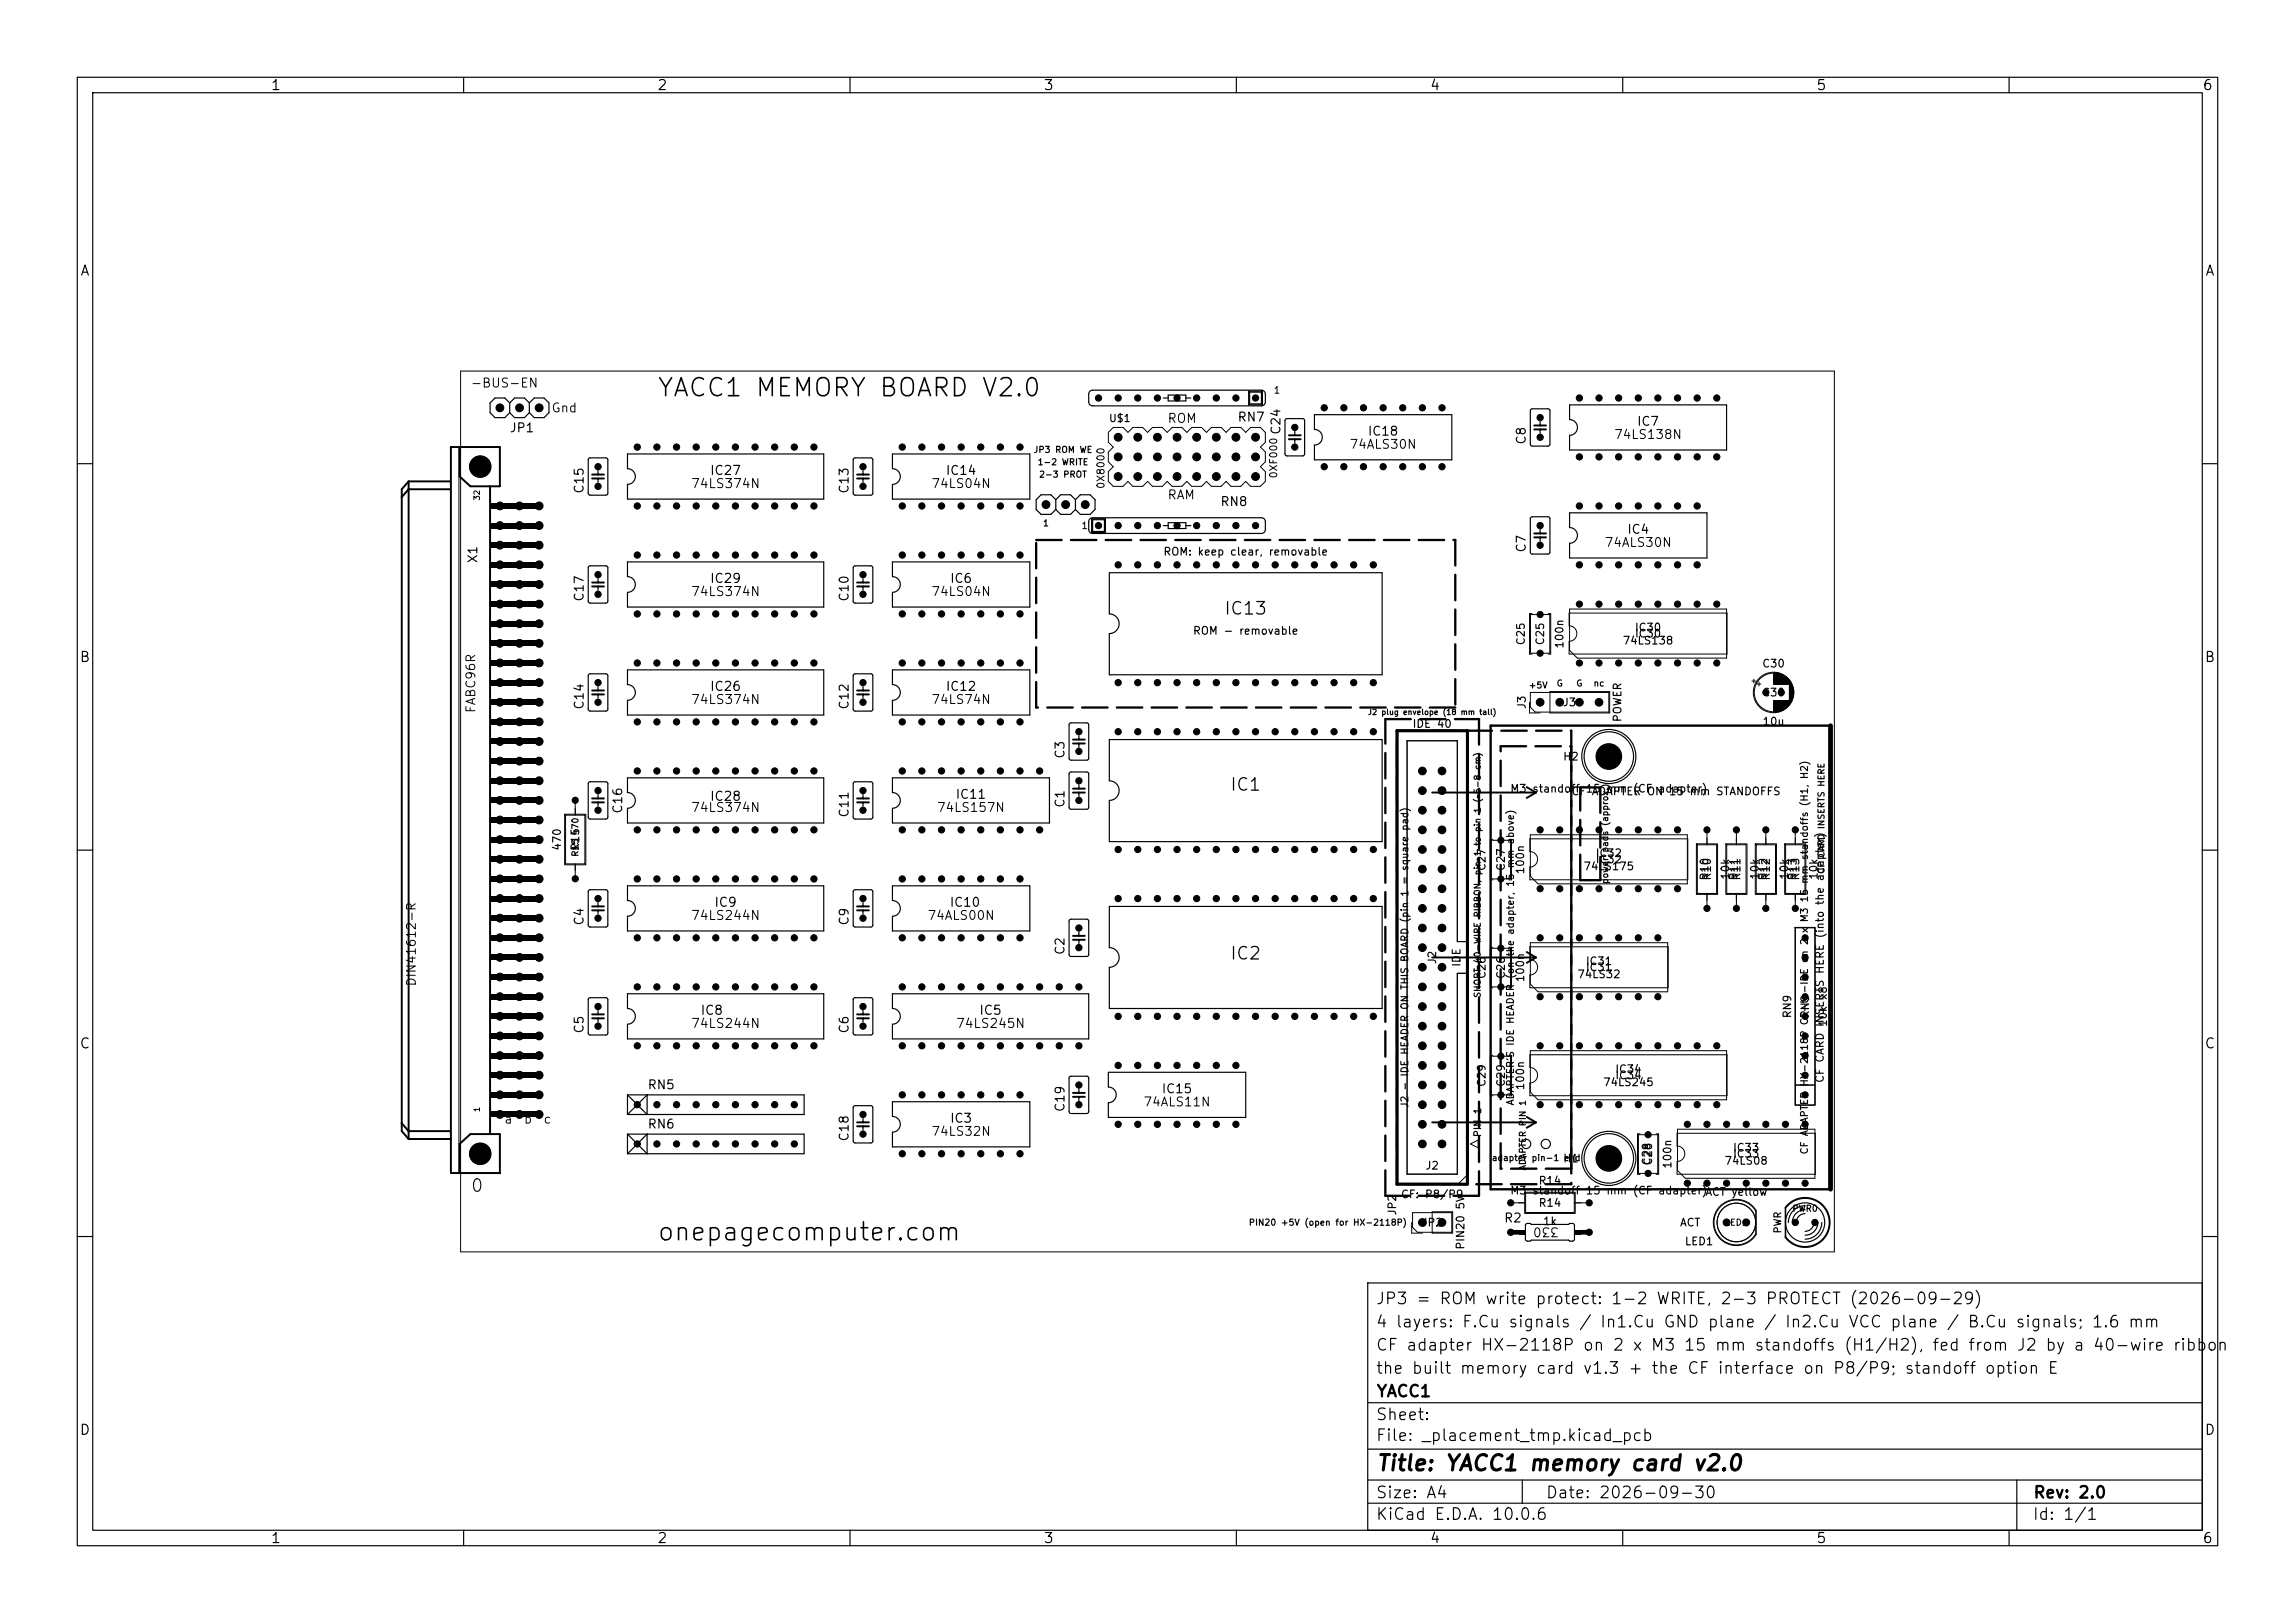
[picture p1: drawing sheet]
<svg xmlns="http://www.w3.org/2000/svg" width="297mm" height="210mm" viewBox="0 0 297 210" stroke-linecap="round" stroke-linejoin="round" font-family="sans-serif">
<defs><g id="words">
<g font-size="2.3">
<text x="84.9" y="51.9">YACC1 MEMORY BOARD V2.0</text>
<text x="84.9" y="161.1">onepagecomputer.com</text>
</g>
<text font-size="2" x="178" y="190.8">Title: YACC1 memory card v2.0</text>
<g font-size="1.6">
<text x="158.3" y="79.9">IC13</text>
<text x="159.1" y="102.7">IC1</text>
<text x="159.1" y="124.6">IC2</text>
<text x="60.8" y="154.7">0</text>
</g>
<g font-size="1.5">
<text x="178" y="172.1">4 layers: F.Cu signals / In1.Cu GND plane / In2.Cu VCC plane / B.Cu signals; 1.6 mm</text>
<text x="178" y="169.1">JP3 = ROM write protect: 1-2 WRITE, 2-3 PROTECT (2026-09-29)</text>
<text x="178" y="178.1">the built memory card v1.3 + the CF interface on P8/P9; standoff option E</text>
<text x="178" y="175.1">CF adapter HX-2118P on 2 x M3 15 mm standoffs (H1/H2), fed from J2 by a 40-wire ribbon</text>
<text x="178" y="184.1">Sheet:</text>
<text x="178" y="181.1">YACC1</text>
<text x="178" y="186.8">File: _placement_tmp.kicad_pcb</text>
<text x="178" y="197">KiCad E.D.A. 10.0.6</text>
<text x="178" y="194.2">Size: A4</text>
<text x="200" y="194.2">Date: 2026-09-30</text>
<text x="263" y="197">Id: 1/1</text>
<text x="263" y="194.2">Rev: 2.0</text>
</g>
<g font-size="1.3">
<text x="35" y="12">1</text>
<text x="85" y="12">2</text>
<text x="135" y="12">3</text>
<text x="185" y="12">4</text>
<text x="235" y="12">5</text>
<text x="285" y="12">6</text>
<text x="10.3" y="36">A</text>
<text x="285.3" y="36">A</text>
<text x="10.2" y="86">B</text>
<text x="285.2" y="86">B</text>
<text x="10.2" y="136">C</text>
<text x="285.2" y="136">C</text>
<text x="10.2" y="186">D</text>
<text x="285.2" y="186">D</text>
<text x="35" y="200">1</text>
<text x="85" y="200">2</text>
<text x="135" y="200">3</text>
<text x="185" y="200">4</text>
<text x="235" y="200">5</text>
<text x="285" y="200">6</text>
</g>
<g font-size="1.2">
<text x="60.8" y="50.4">-BUS-EN</text>
<text x="71.3" y="53.7">Gnd</text>
<text x="65.9" y="56.2">JP1</text>
<text x="151" y="55">ROM</text>
<text x="160.1" y="54.8">RN7</text>
<text x="166" y="56.3" transform="rotate(-90 166 56.3)">C24</text>
<text x="174.6" y="58.4">74ALS30N</text>
<text x="176.9" y="56.7">IC18</text>
<text x="197.7" y="57.6" transform="rotate(-90 197.7 57.6)">C8</text>
<text x="208.8" y="57.1">74LS138N</text>
<text x="211.8" y="55.4">IC7</text>
<text x="75.8" y="64" transform="rotate(-90 75.8 64)">C15</text>
<text x="89.3" y="63.5">74LS374N</text>
<text x="91.8" y="61.8">IC27</text>
<text x="110.1" y="64" transform="rotate(-90 110.1 64)">C13</text>
<text x="120.4" y="63.4">74LS04N</text>
<text x="122.3" y="61.7">IC14</text>
<text x="151" y="64.9">RAM</text>
<text x="157.8" y="65.8">RN8</text>
<text x="197.7" y="71.6" transform="rotate(-90 197.7 71.6)">C7</text>
<text x="207.6" y="71.1">74ALS30N</text>
<text x="210.5" y="69.4">IC4</text>
<text x="62.1" y="73" transform="rotate(-90 62.1 73)">X1</text>
<text x="75.8" y="77.9" transform="rotate(-90 75.8 77.9)">C17</text>
<text x="89.3" y="77.4">74LS374N</text>
<text x="91.8" y="75.7">IC29</text>
<text x="110.1" y="77.9" transform="rotate(-90 110.1 77.9)">C10</text>
<text x="120.4" y="77.4">74LS04N</text>
<text x="122.9" y="75.7">IC6</text>
<text x="91.8" y="89.7">IC26</text>
<text x="122.3" y="89.7">IC12</text>
<text x="61.8" y="92.4" transform="rotate(-90 61.8 92.4)">FABC96R</text>
<text x="75.8" y="91.9" transform="rotate(-90 75.8 91.9)">C14</text>
<text x="89.3" y="91.4">74LS374N</text>
<text x="110.1" y="91.9" transform="rotate(-90 110.1 91.9)">C12</text>
<text x="120.4" y="91.4">74LS74N</text>
<text x="138" y="98.3" transform="rotate(-90 138 98.3)">C3</text>
<text x="80.8" y="105.4" transform="rotate(-90 80.8 105.4)">C16</text>
<text x="89.3" y="105.4">74LS374N</text>
<text x="91.8" y="103.9">IC28</text>
<text x="110.1" y="105.9" transform="rotate(-90 110.1 105.9)">C11</text>
<text x="121.2" y="105.3">74LS157N</text>
<text x="123.6" y="103.6">IC11</text>
<text x="138" y="104.6" transform="rotate(-90 138 104.6)">C1</text>
<text x="75.8" y="119.8" transform="rotate(-90 75.8 119.8)">C4</text>
<text x="89.3" y="119.3">74LS244N</text>
<text x="92.4" y="117.6">IC9</text>
<text x="110.1" y="119.8" transform="rotate(-90 110.1 119.8)">C9</text>
<text x="119.9" y="119.3">74ALS00N</text>
<text x="122.8" y="117.6">IC10</text>
<text x="138" y="123.7" transform="rotate(-90 138 123.7)">C2</text>
<text x="90.6" y="131.6">IC8</text>
<text x="126.6" y="131.6">IC5</text>
<text x="75.8" y="133.8" transform="rotate(-90 75.8 133.8)">C5</text>
<text x="89.3" y="133.3">74LS244N</text>
<text x="110.1" y="133.8" transform="rotate(-90 110.1 133.8)">C6</text>
<text x="123.6" y="133.3">74LS245N</text>
<text x="83.7" y="141.2">RN5</text>
<text x="138" y="144" transform="rotate(-90 138 144)">C19</text>
<text x="147.9" y="143.4">74ALS11N</text>
<text x="150.3" y="141.7">IC15</text>
<text x="83.7" y="146.3">RN6</text>
<text x="110.1" y="147.8" transform="rotate(-90 110.1 147.8)">C18</text>
<text x="120.4" y="147.3">74LS32N</text>
<text x="122.9" y="145.6">IC3</text>
<text x="194.6" y="158.5">R2</text>
<text x="201.8" y="158.5" transform="rotate(-180 201.8 158.5)">330</text>
</g>
<g font-size="1.1">
<text x="54.1" y="127.7" transform="rotate(-90 54.1 127.7)">DIN41612-R</text>
<text x="65.2" y="145.7">a</text>
<text x="67.7" y="145.7">b</text>
<text x="70.2" y="145.7">c</text>
</g>
<g font-size="1">
<text x="150.5" y="72.1">ROM: keep clear, removable</text>
<text x="154.3" y="82.4">ROM - removable</text>
<text x="197.6" y="83.6" transform="rotate(-90 197.6 83.6)">C25</text>
<text x="200.1" y="83.6" transform="rotate(-90 200.1 83.6)">C25</text>
<text x="209.9" y="83.6">74LS138</text>
<text x="211.5" y="81.9">IC30</text>
<text x="211.5" y="82.7">IC30</text>
<text x="202.6" y="84" transform="rotate(-90 202.6 84)">100n</text>
<text x="228" y="86.6">C30</text>
<text x="182.7" y="94.4">IDE 40</text>
<text x="197.7" y="91.8" transform="rotate(-90 197.7 91.8)">J3</text>
<text x="202.2" y="91.6">J3</text>
<text x="210.1" y="93.5" transform="rotate(-90 210.1 93.5)">POWER</text>
<text x="228" y="90.4">C30</text>
<text x="228" y="94.1">10u</text>
<text x="202.2" y="98.6">H2</text>
<text x="195.4" y="102.8">M3 standoff</text>
<text x="203.3" y="103.1">CF ADAPTER ON 15 mm STANDOFFS</text>
<text x="205.1" y="102.8">15</text>
<text x="207.8" y="102.8">mm (CF adapter)</text>
<text x="72.8" y="110.2" transform="rotate(-90 72.8 110.2)">470</text>
<text x="75.2" y="110.2" transform="rotate(-90 75.2 110.2)">R15</text>
<text x="192.5" y="112.8" transform="rotate(-90 192.5 112.8)">C27</text>
<text x="195" y="112.8" transform="rotate(-90 195 112.8)">C27</text>
<text x="197.5" y="113.2" transform="rotate(-90 197.5 113.2)">100n</text>
<text x="204.8" y="112.8">74LS175</text>
<text x="206.4" y="111.1">IC32</text>
<text x="206.4" y="111.9">IC32</text>
<text x="224" y="113.9" transform="rotate(-90 224 113.9)">10k</text>
<text x="227.8" y="113.9" transform="rotate(-90 227.8 113.9)">10k</text>
<text x="231.7" y="113.9" transform="rotate(-90 231.7 113.9)">10k</text>
<text x="235.5" y="113.9" transform="rotate(-90 235.5 113.9)">10k</text>
<text x="221.3" y="114" transform="rotate(-90 221.3 114)">R10</text>
<text x="225.1" y="114" transform="rotate(-90 225.1 114)">R11</text>
<text x="228.9" y="114" transform="rotate(-90 228.9 114)">R12</text>
<text x="232.8" y="114" transform="rotate(-90 232.8 114)">R13</text>
<text x="186.1" y="124.8" transform="rotate(-90 186.1 124.8)">J2</text>
<text x="189.2" y="125.2" transform="rotate(-90 189.2 125.2)">IDE</text>
<text x="205.1" y="125.1">IC31</text>
<text x="205.1" y="125.9">IC31</text>
<text x="192.5" y="126.8" transform="rotate(-90 192.5 126.8)">C26</text>
<text x="195" y="126.8" transform="rotate(-90 195 126.8)">C26</text>
<text x="197.5" y="127.2" transform="rotate(-90 197.5 127.2)">100n</text>
<text x="204" y="126.8">74LS32</text>
<text x="232.1" y="131.8" transform="rotate(-90 232.1 131.8)">RN9</text>
<text x="234.4" y="131.8" transform="rotate(-90 234.4 131.8)">RN9</text>
<text x="236.7" y="133" transform="rotate(-90 236.7 133)">10k x8</text>
<text x="192.5" y="140.7" transform="rotate(-90 192.5 140.7)">C29</text>
<text x="195" y="140.7" transform="rotate(-90 195 140.7)">C29</text>
<text x="197.5" y="141.2" transform="rotate(-90 197.5 141.2)">100n</text>
<text x="207.4" y="140.8">74LS245</text>
<text x="209" y="139.1">IC34</text>
<text x="209" y="139.9">IC34</text>
<text x="236.3" y="140.2" transform="rotate(-90 236.3 140.2)">CF CARD INSERTS HERE (into the adapter)</text>
<text x="224.2" y="149.2">IC33</text>
<text x="181.2" y="155.3">CF: P8/P9</text>
<text x="184.4" y="151.6">J2</text>
<text x="195.4" y="154.8">M3</text>
<text x="198.2" y="154.8">standoff 15 mm (CF adapter)ACT yellow</text>
<text x="199" y="153.5">R14</text>
<text x="202.2" y="150.6">H1</text>
<text x="213.8" y="150.9" transform="rotate(-90 213.8 150.9)">C28</text>
<text x="216.5" y="151.3" transform="rotate(-90 216.5 151.3)">100n</text>
<text x="223.1" y="150.9">74LS08</text>
<text x="224.2" y="150">IC33</text>
<text x="180.9" y="157.4" transform="rotate(-90 180.9 157.4)">JP2</text>
<text x="183.9" y="158.9">JP2</text>
<text x="189.8" y="161.8" transform="rotate(-90 189.8 161.8)">PIN20 5V</text>
<text x="199" y="156.4">R14</text>
<text x="199.6" y="158.8">1k</text>
<text x="217.3" y="158.9">ACT</text>
<text x="218" y="161.4">LED1</text>
</g>
<g font-size=".9">
<text x="164.8" y="51.1">1</text>
<text x="143.4" y="54.8">U$1</text>
<text x="143.2" y="63.3" transform="rotate(-90 143.2 63.3)">0X8000</text>
<text x="165.5" y="62" transform="rotate(-90 165.5 62)">0XF000</text>
<text x="139.9" y="68.7">1</text>
<text x="234.2" y="119.4" transform="rotate(-90 234.2 119.4)">M3 15 mm standoffs (H1, H2)</text>
<text x="196.1" y="123.8" transform="rotate(-90 196.1 123.8)">the adapter, 15 mm above)</text>
<text x="182.5" y="143.4" transform="rotate(-90 182.5 143.4)">J2 - IDE HEADER ON THIS BOARD (pin 1 = square pad)</text>
<text x="196.1" y="143.1" transform="rotate(-90 196.1 143.1)">ADAPTER'S IDE HEADER (on</text>
<text x="191.9" y="147.2" transform="rotate(-90 191.9 147.2)">PIN 1</text>
<text x="234.2" y="149.5" transform="rotate(-90 234.2 149.5)">CF ADAPTER HX-2118P CF-to-IDE on 2 x</text>
<text x="230.7" y="159.7" transform="rotate(-90 230.7 159.7)">PWR</text>
</g>
<g font-size=".8">
<text x="133.7" y="58.8">JP3 ROM WE</text>
<text x="134.2" y="60.4">1-2 WRITE</text>
<text x="134.4" y="62">2-3 PROT</text>
<text x="134.9" y="68.3">1</text>
<text x="197.8" y="89.3">+5V</text>
<text x="201.4" y="89">G</text>
<text x="203.9" y="89">G</text>
<text x="206.1" y="89">nc</text>
<text x="75" y="110.9" transform="rotate(-90 75 110.9)">R15</text>
<text x="75" y="108.2" transform="rotate(-90 75 108.2)">470</text>
<text x="236.3" y="113.2" transform="rotate(-90 236.3 113.2)">CF CARD INSERTS HERE</text>
<text x="208.3" y="114.5" transform="rotate(-90 208.3 114.5)">power pads (approx.)</text>
<text x="191.8" y="129.2" transform="rotate(-90 191.8 129.2)">SHORT 40-WIRE RIBBON, pin 1 to pin 1 (~5-8 cm)</text>
<text x="193" y="150.4">adapter pin-1 end</text>
<text x="197.7" y="151.5" transform="rotate(-90 197.7 151.5)">ADAPTER PIN 1</text>
<text x="161.5" y="158.8">PIN20 +5V (open for HX-2118P)</text>
<text x="223.2" y="158.8">LED1</text>
<text x="231.9" y="157">PWR0</text>
</g>
<g font-size=".7">
<text x="62.3" y="64.8" transform="rotate(-90 62.3 64.8)">32</text>
<text x="177" y="92.7">J2 plug envelope (18 mm tall)</text>
<text x="62.3" y="144" transform="rotate(-90 62.3 144)">1</text>
</g>
</g></defs>
<g fill="none" stroke="#000" stroke-width=".15">
<path d="M10 10h277v190h-277zM12 12h273v186h-273zM60 10v2M110 10v2M160 10v2M210 10v2M260 10v2M66 52.1l-.7-.6h-1.2l-.7 .6v1.3l.7 .6h1.2l.7-.6M66 52.1l.6-.6h1.3l.6 .6M66 53.4l.6 .6h1.3l.6-.6M66 52.1v1.3M68.5 52.1l.6-.6h1.3l.6 .6v1.3l-.6 .6h-1.3l-.6-.6"/>
<path d="M68.5 52.1v1.3M76.2 59.3l.2-.1h2l.2 .2 .1 4.4-.2 .2-2.1 .1-.3-.2v-4.4zM81.2 58.7h25.4v5.9h-25.4v-1.9a1.02 1.02 0 0 0 1-1 1.02 1.02 0 0 0-1-1.1zM110.5 59.3l.2-.1h2l.2 .2 .1 4.4-.2 .2-2.2 .1-.2-.2v-4.4zM115.5 58.7h17.8v5.9h-17.8v-1.9a1.02 1.02 0 0 0 1-1 1.02 1.02 0 0 0-1-1.1zM141 50.6l.4-.1h21.8a.51 .51 0 0 1 .6 .5v1a.51 .51 0 0 1-.6 .5h-21.8a.51 .51 0 0 1-.5-.5v-1.1zM150.5 51.5h.7M151.2 51.1h2.3v.8h-2.3zM153.5 51.5h.6M161.6 50.6h1.8v1.8h-1.8zM161.7 50.7h1.5v1.6h-1.5zM166.4 54.2h.1h2.1l.2 .1v4.4l-.1 .3h-2.2l-.2-.2v-4.4z"/>
<path d="M167.6 55.8v.5M167.6 56.8v.5M170.1 53.7h17.8v5.8h-17.8v-1.9a1.02 1.02 0 0 0 1-1 1.02 1.02 0 0 0-1-1zM198.1 53l.2-.1h2l.3 .1v4.5l-.2 .2h-2.1l-.2-.1-.1-4.4zM199.3 54.5v.6M199.3 55.6v.5M203.1 52.4h20.3v5.8h-20.3v-1.9a1.02 1.02 0 0 0 1-1 1.02 1.02 0 0 0-1-1zM10 60h2M76.2 73.3l.2-.1h2l.2 .2 .1 4.4-.2 .2h-2.1l-.3-.1v-4.4zM77.4 60.9v.5M77.4 61.9v.5M77.4 74.9v.5"/>
<path d="M77.4 75.9v.5M81.2 72.7h25.4v5.9h-25.4v-2a1.02 1.02 0 0 0 1-1 1.02 1.02 0 0 0-1-1zM110.5 73.3l.2-.1h2l.2 .2 .1 4.4-.2 .2h-2.2l-.2-.1v-4.4zM111.7 60.9v.5M111.7 61.9v.5M111.7 74.9v.5M111.7 75.9v.5M115.5 72.7h17.8v5.9h-17.8v-2a1.02 1.02 0 0 0 1-1 1.02 1.02 0 0 0-1-1zM136.6 64.7l-.6-.7h-1.3l-.6 .7v1.2l.6 .7h1.3l.6-.7M136.6 64.7l.7-.7h1.2l.7 .7M136.6 65.9l.7 .7h1.2l.7-.7M136.6 64.7v1.2"/>
<path d="M139.2 64.7l.6-.7h1.3l.6 .7v1.2l-.6 .7h-1.3l-.6-.7M139.2 64.7v1.2M141 67.1l.4-.1h21.8a.51 .51 0 0 1 .6 .5v1a.51 .51 0 0 1-.6 .5h-21.8a.51 .51 0 0 1-.5-.5v-1zM141.3 67.1h1.8v1.8h-1.8zM141.4 67.2h1.5v1.6h-1.5zM143.6 74.1h35.3v13.2h-35.3v-5.3a1.27 1.27 0 0 0 1.2-1.3 1.27 1.27 0 0 0-1.2-1.3zM150.5 68h.7M151.2 67.6h2.3v.8h-2.3zM153.5 68h.6M198.1 66.9h.2h2l.3 .1v4.4l-.2 .3h-2.1l-.2-.2-.1-4.4zM199.3 68.5v.5M199.3 69.5v.5"/>
<path d="M203.1 66.4h17.8v5.8h-17.8v-1.9a1.02 1.02 0 0 0 1-1 1.02 1.02 0 0 0-1-1zM285 60h2M76.2 87.3l.2-.1h2l.2 .1 .1 4.5-.2 .2h-2.1l-.3-.1v-4.5zM77.4 88.8v.5M77.4 89.9v.5M81.2 86.7h25.4v5.8h-25.4v-1.9a1.02 1.02 0 0 0 1-1 1.02 1.02 0 0 0-1-1zM110.5 87.3l.2-.1h2l.2 .1 .1 4.5-.2 .2h-2.2l-.2-.1v-4.5zM111.7 88.8v.5M111.7 89.9v.5M115.5 86.7h17.8v5.8h-17.8v-1.9a1.02 1.02 0 0 0 1-1 1.02 1.02 0 0 0-1-1zM138.4 100l.2-.1h2l.3 .1v4.5l-.2 .2h-2.1l-.2-.1v-4.5zM138.4 93.6l.2-.1h2l.3 .2v4.4l-.2 .2-2.1 .1-.2-.2v-4.4z"/>
<path d="M139.6 95.2v.5M139.6 96.2v.5M143.6 95.7h35.3v13.2h-35.3v-5.3a1.27 1.27 0 0 0 1.2-1.3 1.27 1.27 0 0 0-1.2-1.3zM192.9 93.9h43.8M192.9 94.1v14.2M236.7 94.1v59.8M10 110h2M76.2 101.2h.2h2l.2 .1 .1 4.4-.2 .3h-2.1l-.3-.2v-4.4zM76.2 115.2l.2-.1h2l.2 .2 .1 4.4-.2 .2-2.1 .1-.3-.2v-4.4zM77.4 102.8v.5M77.4 103.8v.5M77.4 116.8v.5"/>
<path d="M77.4 117.8v.5M81.2 114.6h25.4v5.9h-25.4v-1.9a1.02 1.02 0 0 0 1-1.1 1.02 1.02 0 0 0-1-1zM81.2 100.6h25.4v5.9h-25.4v-1.9a1.02 1.02 0 0 0 1-1 1.02 1.02 0 0 0-1-1zM110.5 101.2h.2h2l.2 .1 .1 4.4-.2 .3h-2.2l-.2-.2v-4.4zM110.5 115.2l.2-.1h2l.2 .2 .1 4.4-.2 .2-2.2 .1-.2-.2v-4.4zM111.7 102.8v.5M111.7 103.8v.5M111.7 116.8v.5M111.7 117.8v.5M115.5 100.6h20.3v5.9h-20.3v-1.9a1.02 1.02 0 0 0 1-1 1.02 1.02 0 0 0-1-1zM115.5 114.6h17.8v5.9h-17.8v-1.9a1.02 1.02 0 0 0 1-1.1 1.02 1.02 0 0 0-1-1zM138.4 119l.2-.1h2l.3 .2v4.4l-.2 .2-2.1 .1-.2-.2v-4.4z"/>
<path d="M139.6 101.5v.5M139.6 102.6v.5M143.6 117.3h35.3v13.2h-35.3v-5.3a1.27 1.27 0 0 0 1.2-1.3 1.27 1.27 0 0 0-1.2-1.3zM192.9 114.1v8.2M285 110h2M76.2 129.2l.2-.1h2l.2 .1 .1 4.5-.2 .2h-2.1l-.3-.1v-4.4zM77.4 130.7v.6M77.4 131.8v.5M81.2 128.6h25.4v5.8h-25.4v-1.9a1.02 1.02 0 0 0 1-1 1.02 1.02 0 0 0-1-1zM110.5 129.2l.2-.1h2l.2 .1 .1 4.5-.2 .2h-2.2l-.2-.1v-4.4zM111.7 130.7v.6M111.7 131.8v.5"/>
<path d="M115.5 128.6h25.4v5.8h-25.4v-1.9a1.02 1.02 0 0 0 1-1 1.02 1.02 0 0 0-1-1zM138.4 139.3h.2h2l.3 .1v4.4l-.2 .3h-2.1l-.2-.2v-4.4zM139.6 120.6v.5M139.6 121.6v.5M143.4 138.7h17.8v5.9h-17.8v-1.9a1.02 1.02 0 0 0 1-1 1.02 1.02 0 0 0-1-1zM192.9 128.1v8.2M81.2 141.7v2.5M81.2 146.8v2.5M81.2 146.8l1.9 1.8M81.2 146.8h22.9v2.5h-22.9M81.2 141.7h22.9v2.5h-22.9M81.2 141.7l.6 .6"/>
<path d="M81.8 148.7l-.6 .6M81.8 143.6l-.6 .6M81.9 142.3l1.2 1.2M83.1 147.4l-1.2 1.2M83.1 142.3l-1.2 1.2M83.1 147.4l.6-.6v2.5l-.6-.6M83.1 142.3l.6-.6v2.5l-.6-.6M110.5 143.1h.2h2l.2 .1 .1 4.4-.2 .3h-2.2l-.2-.2v-4.4zM111.7 144.7v.5M111.7 145.7v.5M115.5 142.6h17.8v5.8h-17.8v-1.9a1.02 1.02 0 0 0 1-1 1.02 1.02 0 0 0-1-1zM139.6 140.9v.5"/>
<path d="M139.6 141.9v.5M192.9 142v11.6M192.9 153.9h6.1M197.5 158.4l.5-.1 .2 .1h4.8l.1-.1h.5l.2 .2-.1 1.9-.2 .2h-.4l-.1-.1h-4.8l-.2 .1h-.4l-.2-.3v-1.7zM202.2 153.9h15M219.6 153.9h.6M221.7 153.9h1M224.2 153.9h1.1M226.8 153.9h1M229.3 153.9h1M231.8 153.9h1.1M233.6 156a2.16 2.16 0 0 0-2.2 2.2"/>
<path d="M233.6 156.5a1.65 1.65 0 0 0-1.6 1.7M233.6 157a1.14 1.14 0 0 0-1.1 1.2M234.4 153.9h2.1M234.7 158.2a1.14 1.14 0 0 1-1.1 1.1M235.3 158.2a1.65 1.65 0 0 1-1.7 1.6M235.8 158.2a2.16 2.16 0 0 1-2.2 2.1M10 160h2M177 166h108v32h-108zM285 160h2M60 198v2M110 198v2M160 198v2"/>
<path d="M177 194.5h108M177 191.5h108M177 187.5h108M177 181.5h108M197 191.5v3M210 198v2M260 198v2M261 191.5v6.5"/>
<circle cx="208.2" cy="97.9" r="3.2"/>
<circle cx="208.2" cy="97.9" r="3.5"/>
<circle cx="208.2" cy="97.9" r="1.65"/>
<circle cx="197.5" cy="148" r=".6"/>
<circle cx="200" cy="148" r=".6"/>
<circle cx="208.2" cy="149.9" r="3.2"/>
<circle cx="208.2" cy="149.9" r="3.5"/>
<circle cx="208.2" cy="149.9" r="1.65"/>
<circle cx="233.6" cy="158.2" r="2.54"/>
</g>
<g fill="none" stroke="#000" stroke-width=".13">
<path d="M59.4 57.8v93.9M59.6 48h177.8v114h-177.8zM143.4 55.9l.7-.6h1.2l.7 .6 .6-.6h1.3l.6 .6 .6-.6h1.3l.7 .6 .6-.6h1.3l.6 .6 .6-.6h1.3l.6 .6 .7-.6h1.2l.7 .6 .6-.6h1.3l.6 .6 .6-.6h1.3l.7 .6v1.3l-.7 .7 .7 .6v1.3l-.7 .6 .7 .6v1.3l-.7 .6h-1.3l-.6-.6-.6 .6h-1.3l-.6-.6-.7 .6h-1.2l-.7-.6-.6 .6h-1.3l-.6-.6-.6 .6h-1.3l-.6-.6-.7 .6h-1.3l-.6-.6-.6 .6h-1.3l-.6-.6-.7 .6h-1.2l-.7-.6v-1.3l.7-.6-.7-.6v-1.3l.7-.6-.7-.7zM198.1 79.5h2.5v5h-2.5zM198.3 79.4h-.4v5.2h.4M200.3 79.4h.4v5.2h-.4M203.1 79.3h20.4v5.3h-20.4v-1.6a1 1 0 0 0 1-1 1 1 0 0 0-1-1zM203.1 78.8h20.3v6.4h-19.3l-1-1zM180.8 94.6h9.1v58.6h-9.1zM180.9 94.7h8.9v57.4l-1 1h-7.9zM197.9 90.9v1.4h1.4M198 89.6h10.2v2.5h-9.5l-.7-.6z"/>
<path d="M200.6 89.5h7.7v2.8h-7.7zM226.7 88.1h.5M227 87.9v.5M227.4 88.5h.5M227.6 88.3v.5M229.5 87v1.6M229.5 90.6v1.6M229.6 87v1.6M229.6 90.6v1.6M229.7 87v1.6M229.7 90.6v1.6M229.8 87v1.6"/>
<path d="M229.8 90.6v1.6M229.9 87v1.6M229.9 90.6v1.6M229.9 87.1v1.5M229.9 90.6v1.5M230 87.1v1.5M230 90.6v1.5M230.1 87.1v1.5M230.1 90.6v1.5M230.2 87.1v1.5M230.2 90.6v1.5M230.3 87.1v1.5"/>
<path d="M230.3 90.6v1.5M230.4 87.2v1.4M230.4 90.6v1.4M230.5 87.2v1.4M230.5 90.6v1.4M230.6 87.2v1.4M230.6 90.6v1.4M230.6 87.3v1.3M230.6 90.6v1.3M230.7 87.3v1.3M230.7 90.6v1.3M230.8 87.3v1.3"/>
<path d="M230.8 90.6v1.3M230.8 87.4v1.2M230.8 90.6v1.2M230.9 87.4v1.2M230.9 90.6v1.2M231 87.5v1.1M231 90.6v1.1M231.1 87.5v1.1M231.1 90.6v1.1M231.1 87.6v1M231.1 90.6v1M231.2 87.6v1"/>
<path d="M231.2 90.6v1M231.2 87.7v.9M231.2 90.6v.9M231.3 87.7v.9M231.3 90.6v.9M231.4 87.8v.8M231.4 90.6v.8M231.4 87.9v.7M231.4 90.6v.7M231.5 87.9v.7M231.5 90.6v.7M231.6 88v3.2"/>
<path d="M231.6 88.1v3M231.7 88.2v2.8M231.8 88.3v2.6M231.8 88.4v2.4M231.9 88.5v2.2M231.9 88.6v2M232 88.7v1.8M232 88.8v1.6M232 88.9v1.4M232.1 89.1v1M232.1 89.3v.6M73.1 105.4h2.7v6.5h-2.7z"/>
<path d="M73.2 105.5h2.5v6.3h-2.5zM74.4 103.5v2M74.4 111.8v1.9M193 108.7h2.5v5h-2.5zM193.2 108.6h-.3v5.3h.3M195.3 108.6h.3v5.3h-.3M198 108.5h20.4v5.3h-20.4v-1.6a1 1 0 0 0 1-1 1 1 0 0 0-1-1zM198 108h20.4v6.4h-19.4l-1-1zM219.5 109.2h2.8v6.5h-2.8zM219.7 109.3h2.5v6.3h-2.5zM220.9 107.4v1.9M220.9 115.6v1.9"/>
<path d="M223.3 109.2h2.8v6.5h-2.8zM223.5 109.3h2.5v6.3h-2.5zM224.7 107.4v1.9M224.7 115.6v1.9M227.2 109.2h2.7v6.5h-2.7zM227.3 109.3h2.5v6.3h-2.5zM228.5 107.4v1.9M228.5 115.6v1.9M231 109.2h2.7v6.5h-2.7zM231.1 109.3h2.5v6.3h-2.5zM232.3 107.4v1.9M232.3 115.6v1.9"/>
<path d="M189.9 121.8h-1.3v-25.9h-6.5v56h6.5v-26h1.3M193 122.7h2.5v5h-2.5zM193 136.7h2.5v5h-2.5zM193.2 122.6h-.3v5.2h.3M193.2 136.6h-.3v5.2h.3M195.3 122.6h.3v5.2h-.3M195.3 136.6h.3v5.2h-.3M198 122.5h17.9v5.3h-17.9v-1.6a1 1 0 0 0 1-1 1 1 0 0 0-1-1zM198 136.5h25.5v5.3h-25.5v-1.7a1 1 0 0 0 1-1 1 1 0 0 0-1-1zM198 136h25.4v6.3h-24.4l-1-1zM198 122h17.8v6.3h-16.8l-1-1zM232.3 120h2.6v23h-2.6z"/>
<path d="M232.4 120.1h2.5v22.9h-2.5zM182.7 158.2v1.4h1.4M182.8 156.9h5.1v2.6h-4.5l-.6-.7zM185.3 156.8h2.7v2.8h-2.7zM190.3 148l1-.5v1zM195.5 155.6h1.9M197.3 154.3h6.6v2.7h-6.6zM197.4 154.4h6.3v2.5h-6.3zM203.7 155.6h2M212 146.8h2.5v5h-2.5zM212.2 146.7h-.3v5.3h.3M214.3 146.7h.4v5.3h-.4"/>
<path d="M217 146.6h17.9v5.3h-17.9v-1.6a1 1 0 0 0 1-1 1 1 0 0 0-1-1zM217.1 146.1h17.8v6.4h-16.8l-1-1zM222.6 156.1a2.99 2.99 0 0 1 4.7 .5v3.1a2.99 2.99 0 0 1-4.4 .9 2.99 2.99 0 0 1-.3-4.5zM222.6 156.1a2.9 2.9 0 0 1 4.6 .6v2.9a2.9 2.9 0 0 1-4.3 .9 2.9 2.9 0 0 1-.3-4.4zM232.3 140.4h2.6"/>
<circle cx="229.5" cy="89.6" r="2.5"/>
<circle cx="229.5" cy="89.6" r="2.62"/>
<circle cx="224.7" cy="158.2" r="2.5"/>
</g>
<g fill="#000">
<path d="M64.4 52.5h.5v.5h-.5zM67 52.5h.5v.5h-.5zM69.5 52.5h.5v.5h-.5zM144.4 56.3h.6v.5h-.6zM144.4 58.9h.6v.5h-.6zM147 56.3h.5v.5h-.5zM147 58.9h.5v.5h-.5zM149.5 56.3h.5v.5h-.5zM149.5 58.9h.5v.5h-.5zM152.1 56.3h.5v.5h-.5zM152.1 58.9h.5v.5h-.5zM154.6 56.3h.5v.5h-.5z"/>
<path d="M154.6 58.9h.5v.5h-.5zM157.1 56.3h.6v.5h-.6zM157.1 58.9h.6v.5h-.6zM159.7 56.3h.5v.5h-.5zM159.7 58.9h.5v.5h-.5zM162.2 56.3h.5v.5h-.5zM162.2 58.9h.5v.5h-.5zM63.4 65.1h6.6v.7h-6.6zM63.4 67.6h6.6v.8h-6.6zM63.4 70.2h6.6v.7h-6.6zM63.4 72.7h6.6v.8h-6.6zM63.4 75.2h6.6v.8h-6.6z"/>
<path d="M63.4 77.8h6.6v.7h-6.6zM135.1 65h.5v.5h-.5zM137.6 65h.6v.5h-.6zM140.2 65h.5v.5h-.5zM144.4 61.4h.6v.5h-.6zM147 61.4h.5v.5h-.5zM149.5 61.4h.5v.5h-.5zM152.1 61.4h.5v.5h-.5zM154.6 61.4h.5v.5h-.5zM157.1 61.4h.6v.5h-.6zM159.7 61.4h.5v.5h-.5zM162.2 61.4h.5v.5h-.5z"/>
<path d="M63.4 80.3h6.6v.8h-6.6zM63.4 82.9h6.6v.7h-6.6zM63.4 85.4h6.6v.8h-6.6zM63.4 87.9h6.6v.8h-6.6zM63.4 90.5h6.6v.7h-6.6zM63.4 93h6.6v.8h-6.6zM63.4 95.6h6.6v.7h-6.6zM63.4 98.1h6.6v.8h-6.6zM63.4 100.6h6.6v.8h-6.6zM63.4 103.2h6.6v.7h-6.6zM63.4 105.7h6.6v.8h-6.6zM63.4 108.3h6.6v.7h-6.6z"/>
<path d="M63.4 110.8h6.6v.8h-6.6zM63.4 113.3h6.6v.8h-6.6zM63.4 115.9h6.6v.7h-6.6zM63.4 118.4h6.6v.8h-6.6zM63.4 121h6.6v.7h-6.6zM63.4 123.5h6.6v.8h-6.6zM63.4 126h6.6v.8h-6.6zM63.4 128.6h6.6v.7h-6.6zM63.4 131.1h6.6v.8h-6.6zM63.4 133.7h6.6v.7h-6.6zM63.4 136.2h6.6v.8h-6.6zM63.4 138.7h6.6v.8h-6.6z"/>
<path d="M63.4 141.3h6.6v.7h-6.6zM63.4 143.8h6.6v.8h-6.6zM196.5 159.1h.9v.7h-.9zM203.8 159.1h.8v.7h-.8z"/>
</g>
<g fill="none" stroke="#000" stroke-width=".25">
<path d="M58.3 57.8h6.4v5.1h-3.8l-1.4-1.2v-3.9M58.4 57.8v93.9M166.8 56.8h1.5M166.8 56.3h1.5M198.6 55.6h1.5M198.6 55.1h1.5M52.9 62.3l-.9 1v83.1l.9 1M52.9 62.3v85.1M52.9 62.3h5.4M58.2 63.3h-5.3l-.9 1M63.4 62.9v83.8M76.6 75.9h1.6"/>
<path d="M76.6 75.4h1.6M76.6 61.9h1.6M76.6 61.4h1.6M110.9 75.9h1.5M110.9 75.4h1.5M110.9 61.9h1.5M110.9 61.4h1.5M198.6 69.5h1.5M198.6 69h1.5M76.6 89.9h1.6M76.6 89.3h1.6M110.9 89.9h1.5"/>
<path d="M110.9 89.3h1.5M138.9 96.2h1.5M138.9 95.7h1.5M76.6 103.8h1.6M76.6 103.3h1.6M76.6 117.8h1.6M76.6 117.3h1.6M110.9 103.8h1.5M110.9 103.3h1.5M110.9 117.8h1.5M110.9 117.3h1.5M138.9 102.6h1.5"/>
<path d="M138.9 102h1.5M185.3 102.6h13.5M197.6 101.9l1.2 .7M198.8 102.6l-1.2 .7M76.6 131.8h1.6M76.6 131.3h1.6M110.9 131.8h1.5M110.9 131.3h1.5M138.9 121.6h1.5M138.9 121.1h1.5M185.3 123.9h13.5M197.6 123.2l1.2 .7"/>
<path d="M198.8 123.9l-1.2 .7M52 145.3l.9 1.1h5.3M52.9 147.4h5.4M58.3 151.8h6.4M59.5 151.7v-3.7l1.4-1.3h3.8v5.1M110.9 145.7h1.5M110.9 145.2h1.5M138.9 141.9h1.5M138.9 141.4h1.5M185.3 145.2h13.5M197.6 144.5l1.2 .7M198.8 145.2l-1.2 .7"/>
<path d="M231.1 156.3a3.2 3.2 0 0 1 4.6-.5 3.2 3.2 0 0 1 0 4.7 3.2 3.2 0 0 1-4.6-.4"/>
<circle cx="62.1" cy="60.4" r="1.27"/>
<circle cx="62.1" cy="149.3" r="1.27"/>
</g>
<path d="M231.1 156.3v3.8" fill="none" stroke="#000" stroke-width=".2"/>
<g fill="none" stroke="#000" stroke-width=".3">
<path d="M134.1 69.9h3.3M134.1 70.2v3.3M134.1 74.7v3.3M134.1 79.2v3.3M138.6 69.9h3.3M143.1 69.9h3.3M147.6 69.9h3.3M152.1 69.9h3.3M156.6 69.9h3.3M161.1 69.9h3.3M165.6 69.9h3.3M170.1 69.9h3.3"/>
<path d="M174.6 69.9h3.3M179.1 69.9h3.3M183.6 69.9h3.3M188.1 69.9h.2v3.3M188.3 74.4v3.3M188.3 78.9v3.3M134.1 83.7v3.3M134.1 88.2v3.3h.2M135.5 91.5h3.3M140 91.5h3.3M144.5 91.5h3.3M149 91.5h3.3"/>
<path d="M153.5 91.5h3.3M158 91.5h3.3M162.5 91.5h3.3M167 91.5h3.3M171.5 91.5h3.3M176 91.5h3.3M179.3 97.4v3.3M180.5 91.5h3.3M180.8 95.9v3.3M182.6 93.1h-3.3v3.1M183.8 93.1h3.3M184.1 94.6h-3.3v.1"/>
<path d="M185 91.5h3.3M185.3 94.6h3.3M188.3 93.1h3.1v3.3M188.3 83.4v3.3M188.3 87.9v3.3M189.8 94.6h3.3M191.4 97.6v3.3M192.9 93.9h44v60h-44zM194.2 98.4v3.3M194.3 94.6h3.3M197.5 96.6h-3.3v.6M198.7 96.6h3.3"/>
<path d="M198.8 94.6h3.3M203.2 96.6h.1M203.3 94.6v57.3M179.3 101.9v3.3M179.3 106.4v3.3M179.3 110.9v3.3M179.3 115.4v3.3M179.3 119.9v3.3M180.8 100.4v3.3M180.8 104.9v3.3M180.8 109.4v3.3M180.8 113.9v3.3"/>
<path d="M180.8 118.4v3.3M191.4 102.1v3.3M191.4 106.6v3.3M191.4 111.1v3.3M191.4 115.6v3.3M194.2 102.9v3.3M194.2 107.4v3.3M194.2 111.9v3.3M194.2 116.4v3.3M204.5 104.9v-3h2.6v3.3M204.5 106.1v3.3M204.5 110.6v3.3h2.6v-3"/>
<path d="M207.1 106.4v3.3M179.3 124.4v3.3M179.3 128.9v3.3M179.3 133.4v3.3M179.3 137.9v3.3M180.8 122.9v3.3M180.8 127.4v3.3M180.8 131.9v3.3M180.8 136.4v3.3M191.4 120.1v3.3M191.4 124.6v3.3M191.4 129.1v3.3"/>
<path d="M191.4 133.6v3.3M191.4 138.1v3.3M194.2 120.9v3.3M194.2 125.4v3.3M194.2 129.9v3.3M194.2 134.4v3.3M194.2 138.9v3.3M179.3 142.4v3.3M179.3 146.9v3.3M179.3 151.4v3.3h3.1M180.8 140.9v3.3M180.8 145.4v3.3"/>
<path d="M180.8 149.9v3.3M182 153.2h3.3M183.6 154.7h3.3M186.5 153.2h3.3M191 153.2h3.3M191.4 142.6v3.3M191.4 147.1v3.3M191.4 151.6v3.1h-3.3M194.2 143.4v3.3M194.2 147.9v3.3h.1M195.5 151.2h3.3M195.5 153.2h3.3"/>
<path d="M200 151.2h3.3M203.3 153.1v.1h-3.3"/>
</g>
<path d="M180.8 94.6h9.1v58.6h-9.1z" fill="none" stroke="#000" stroke-width=".4"/>
<path d="M236.9 93.9v60" fill="none" stroke="#000" stroke-width=".6"/>
<path d="M195.5 159.5h1M204.6 159.5h1.1" fill="none" stroke="#000" stroke-width=".61"/>
<g fill="#000" stroke="#000" stroke-width=".13">
<circle cx="64.7" cy="52.8" r=".51"/>
<circle cx="67.2" cy="52.8" r=".51"/>
<circle cx="69.8" cy="52.8" r=".51"/>
<circle cx="82.5" cy="57.9" r=".41"/>
<circle cx="85" cy="57.9" r=".41"/>
<circle cx="87.6" cy="57.9" r=".41"/>
<circle cx="90.1" cy="57.9" r=".41"/>
<circle cx="92.6" cy="57.9" r=".41"/>
<circle cx="95.2" cy="57.9" r=".41"/>
<circle cx="97.7" cy="57.9" r=".41"/>
<circle cx="100.3" cy="57.9" r=".41"/>
<circle cx="102.8" cy="57.9" r=".41"/>
<circle cx="105.3" cy="57.9" r=".41"/>
<circle cx="116.8" cy="57.9" r=".41"/>
<circle cx="119.3" cy="57.9" r=".41"/>
<circle cx="121.8" cy="57.9" r=".41"/>
<circle cx="124.4" cy="57.9" r=".41"/>
<circle cx="126.9" cy="57.9" r=".41"/>
<circle cx="129.5" cy="57.9" r=".41"/>
<circle cx="132" cy="57.9" r=".41"/>
<circle cx="142.2" cy="51.5" r=".41"/>
<circle cx="144.7" cy="59.1" r=".51"/>
<circle cx="144.7" cy="56.6" r=".51"/>
<circle cx="144.7" cy="51.5" r=".41"/>
<circle cx="147.2" cy="59.1" r=".51"/>
<circle cx="147.2" cy="56.6" r=".51"/>
<circle cx="147.2" cy="51.5" r=".41"/>
<circle cx="149.8" cy="56.6" r=".51"/>
<circle cx="149.8" cy="59.1" r=".51"/>
<circle cx="149.8" cy="51.5" r=".41"/>
<circle cx="152.3" cy="56.6" r=".51"/>
<circle cx="152.3" cy="59.1" r=".51"/>
<circle cx="152.3" cy="51.5" r=".41"/>
<circle cx="154.9" cy="56.6" r=".51"/>
<circle cx="154.9" cy="59.1" r=".51"/>
<circle cx="154.9" cy="51.5" r=".41"/>
<circle cx="157.4" cy="56.6" r=".51"/>
<circle cx="157.4" cy="59.1" r=".51"/>
<circle cx="157.4" cy="51.5" r=".41"/>
<circle cx="159.9" cy="56.6" r=".51"/>
<circle cx="159.9" cy="59.1" r=".51"/>
<circle cx="159.9" cy="51.5" r=".41"/>
<circle cx="162.5" cy="56.6" r=".51"/>
<circle cx="162.5" cy="59.1" r=".51"/>
<circle cx="162.5" cy="51.5" r=".41"/>
<circle cx="167.6" cy="57.9" r=".41"/>
<circle cx="167.6" cy="55.3" r=".41"/>
<circle cx="171.4" cy="52.8" r=".41"/>
<circle cx="173.9" cy="52.8" r=".41"/>
<circle cx="176.5" cy="52.8" r=".41"/>
<circle cx="179" cy="52.8" r=".41"/>
<circle cx="181.5" cy="52.8" r=".41"/>
<circle cx="184.1" cy="52.8" r=".41"/>
<circle cx="186.6" cy="52.8" r=".41"/>
<circle cx="199.3" cy="56.6" r=".41"/>
<circle cx="199.3" cy="54" r=".41"/>
<circle cx="204.4" cy="59.1" r=".41"/>
<circle cx="204.4" cy="51.5" r=".41"/>
<circle cx="206.9" cy="51.5" r=".41"/>
<circle cx="206.9" cy="59.1" r=".41"/>
<circle cx="209.5" cy="59.1" r=".41"/>
<circle cx="209.5" cy="51.5" r=".41"/>
<circle cx="212" cy="59.1" r=".41"/>
<circle cx="212" cy="51.5" r=".41"/>
<circle cx="214.6" cy="59.1" r=".41"/>
<circle cx="214.6" cy="51.5" r=".41"/>
<circle cx="217.1" cy="59.1" r=".41"/>
<circle cx="217.1" cy="51.5" r=".41"/>
<circle cx="219.6" cy="59.1" r=".41"/>
<circle cx="219.6" cy="51.5" r=".41"/>
<circle cx="222.2" cy="59.1" r=".41"/>
<circle cx="222.2" cy="51.5" r=".41"/>
<circle cx="62.1" cy="60.4" r="1.4"/>
<circle cx="64.7" cy="75.6" r=".51"/>
<circle cx="64.7" cy="68" r=".51"/>
<circle cx="64.7" cy="65.5" r=".51"/>
<circle cx="64.7" cy="73.1" r=".51"/>
<circle cx="64.7" cy="70.5" r=".51"/>
<circle cx="64.7" cy="78.2" r=".51"/>
<circle cx="67.2" cy="73.1" r=".51"/>
<circle cx="67.2" cy="65.5" r=".51"/>
<circle cx="67.2" cy="70.5" r=".51"/>
<circle cx="67.2" cy="68" r=".51"/>
<circle cx="67.2" cy="78.2" r=".51"/>
<circle cx="67.2" cy="75.6" r=".51"/>
<circle cx="69.8" cy="75.6" r=".51"/>
<circle cx="69.8" cy="73.1" r=".51"/>
<circle cx="69.8" cy="70.5" r=".51"/>
<circle cx="69.8" cy="65.5" r=".51"/>
<circle cx="69.8" cy="78.2" r=".51"/>
<circle cx="69.8" cy="68" r=".51"/>
<circle cx="77.4" cy="76.9" r=".41"/>
<circle cx="77.4" cy="60.4" r=".41"/>
<circle cx="77.4" cy="62.9" r=".41"/>
<circle cx="77.4" cy="74.4" r=".41"/>
<circle cx="82.5" cy="79.4" r=".41"/>
<circle cx="82.5" cy="71.8" r=".41"/>
<circle cx="82.5" cy="65.5" r=".41"/>
<circle cx="85" cy="65.5" r=".41"/>
<circle cx="85" cy="71.8" r=".41"/>
<circle cx="85" cy="79.4" r=".41"/>
<circle cx="87.6" cy="71.8" r=".41"/>
<circle cx="87.6" cy="65.5" r=".41"/>
<circle cx="87.6" cy="79.4" r=".41"/>
<circle cx="90.1" cy="65.5" r=".41"/>
<circle cx="90.1" cy="71.8" r=".41"/>
<circle cx="90.1" cy="79.4" r=".41"/>
<circle cx="92.6" cy="71.8" r=".41"/>
<circle cx="92.6" cy="65.5" r=".41"/>
<circle cx="92.6" cy="79.4" r=".41"/>
<circle cx="95.2" cy="71.8" r=".41"/>
<circle cx="95.2" cy="65.5" r=".41"/>
<circle cx="95.2" cy="79.4" r=".41"/>
<circle cx="97.7" cy="71.8" r=".41"/>
<circle cx="97.7" cy="65.5" r=".41"/>
<circle cx="97.7" cy="79.4" r=".41"/>
<circle cx="100.3" cy="71.8" r=".41"/>
<circle cx="100.3" cy="65.5" r=".41"/>
<circle cx="100.3" cy="79.4" r=".41"/>
<circle cx="102.8" cy="79.4" r=".41"/>
<circle cx="102.8" cy="71.8" r=".41"/>
<circle cx="102.8" cy="65.5" r=".41"/>
<circle cx="105.3" cy="71.8" r=".41"/>
<circle cx="105.3" cy="65.5" r=".41"/>
<circle cx="105.3" cy="79.4" r=".41"/>
<circle cx="111.7" cy="62.9" r=".41"/>
<circle cx="111.7" cy="76.9" r=".41"/>
<circle cx="111.7" cy="74.4" r=".41"/>
<circle cx="111.7" cy="60.4" r=".41"/>
<circle cx="116.8" cy="79.4" r=".41"/>
<circle cx="116.8" cy="71.8" r=".41"/>
<circle cx="116.8" cy="65.5" r=".41"/>
<circle cx="119.3" cy="79.4" r=".41"/>
<circle cx="119.3" cy="71.8" r=".41"/>
<circle cx="119.3" cy="65.5" r=".41"/>
<circle cx="121.8" cy="79.4" r=".41"/>
<circle cx="121.8" cy="65.5" r=".41"/>
<circle cx="121.8" cy="71.8" r=".41"/>
<circle cx="124.4" cy="79.4" r=".41"/>
<circle cx="124.4" cy="65.5" r=".41"/>
<circle cx="124.4" cy="71.8" r=".41"/>
<circle cx="126.9" cy="79.4" r=".41"/>
<circle cx="126.9" cy="71.8" r=".41"/>
<circle cx="126.9" cy="65.5" r=".41"/>
<circle cx="129.5" cy="65.5" r=".41"/>
<circle cx="129.5" cy="71.8" r=".41"/>
<circle cx="129.5" cy="79.4" r=".41"/>
<circle cx="132" cy="65.5" r=".41"/>
<circle cx="132" cy="71.8" r=".41"/>
<circle cx="132" cy="79.4" r=".41"/>
<circle cx="135.4" cy="65.3" r=".51"/>
<circle cx="137.9" cy="65.3" r=".51"/>
<circle cx="140.4" cy="65.3" r=".51"/>
<circle cx="142.2" cy="68" r=".41"/>
<circle cx="144.7" cy="61.7" r=".51"/>
<circle cx="144.7" cy="73.1" r=".41"/>
<circle cx="144.7" cy="68" r=".41"/>
<circle cx="147.2" cy="61.7" r=".51"/>
<circle cx="147.2" cy="73.1" r=".41"/>
<circle cx="147.2" cy="68" r=".41"/>
<circle cx="149.8" cy="61.7" r=".51"/>
<circle cx="149.8" cy="73.1" r=".41"/>
<circle cx="149.8" cy="68" r=".41"/>
<circle cx="152.3" cy="61.7" r=".51"/>
<circle cx="152.3" cy="68" r=".41"/>
<circle cx="152.3" cy="73.1" r=".41"/>
<circle cx="154.9" cy="61.7" r=".51"/>
<circle cx="154.9" cy="73.1" r=".41"/>
<circle cx="154.9" cy="68" r=".41"/>
<circle cx="157.4" cy="61.7" r=".51"/>
<circle cx="157.4" cy="73.1" r=".41"/>
<circle cx="157.4" cy="68" r=".41"/>
<circle cx="159.9" cy="61.7" r=".51"/>
<circle cx="159.9" cy="68" r=".41"/>
<circle cx="159.9" cy="73.1" r=".41"/>
<circle cx="162.5" cy="61.7" r=".51"/>
<circle cx="162.5" cy="73.1" r=".41"/>
<circle cx="162.5" cy="68" r=".41"/>
<circle cx="165" cy="73.1" r=".41"/>
<circle cx="167.6" cy="73.1" r=".41"/>
<circle cx="170.1" cy="73.1" r=".41"/>
<circle cx="171.4" cy="60.4" r=".41"/>
<circle cx="172.6" cy="73.1" r=".41"/>
<circle cx="173.9" cy="60.4" r=".41"/>
<circle cx="175.2" cy="73.1" r=".41"/>
<circle cx="176.5" cy="60.4" r=".41"/>
<circle cx="177.7" cy="73.1" r=".41"/>
<circle cx="179" cy="60.4" r=".41"/>
<circle cx="181.5" cy="60.4" r=".41"/>
<circle cx="184.1" cy="60.4" r=".41"/>
<circle cx="186.6" cy="60.4" r=".41"/>
<circle cx="199.3" cy="79.5" r=".4"/>
<circle cx="199.3" cy="68" r=".41"/>
<circle cx="199.3" cy="70.6" r=".41"/>
<circle cx="204.4" cy="78.2" r=".4"/>
<circle cx="204.4" cy="73.1" r=".41"/>
<circle cx="204.4" cy="65.5" r=".41"/>
<circle cx="206.9" cy="78.2" r=".4"/>
<circle cx="206.9" cy="73.1" r=".41"/>
<circle cx="206.9" cy="65.5" r=".41"/>
<circle cx="209.5" cy="78.2" r=".4"/>
<circle cx="209.5" cy="73.1" r=".41"/>
<circle cx="209.5" cy="65.5" r=".41"/>
<circle cx="212" cy="78.2" r=".4"/>
<circle cx="212" cy="73.1" r=".41"/>
<circle cx="212" cy="65.5" r=".41"/>
<circle cx="214.6" cy="78.2" r=".4"/>
<circle cx="214.6" cy="73.1" r=".41"/>
<circle cx="214.6" cy="65.5" r=".41"/>
<circle cx="217.1" cy="78.2" r=".4"/>
<circle cx="217.1" cy="65.5" r=".41"/>
<circle cx="217.1" cy="73.1" r=".41"/>
<circle cx="219.6" cy="78.2" r=".4"/>
<circle cx="219.6" cy="73.1" r=".41"/>
<circle cx="219.6" cy="65.5" r=".41"/>
<circle cx="222.2" cy="78.2" r=".4"/>
<circle cx="64.7" cy="88.3" r=".51"/>
<circle cx="64.7" cy="80.7" r=".51"/>
<circle cx="64.7" cy="93.4" r=".51"/>
<circle cx="64.7" cy="98.5" r=".51"/>
<circle cx="64.7" cy="85.8" r=".51"/>
<circle cx="64.7" cy="83.2" r=".51"/>
<circle cx="64.7" cy="95.9" r=".51"/>
<circle cx="64.7" cy="90.9" r=".51"/>
<circle cx="67.2" cy="83.2" r=".51"/>
<circle cx="67.2" cy="85.8" r=".51"/>
<circle cx="67.2" cy="98.5" r=".51"/>
<circle cx="67.2" cy="93.4" r=".51"/>
<circle cx="67.2" cy="88.3" r=".51"/>
<circle cx="67.2" cy="80.7" r=".51"/>
<circle cx="67.2" cy="95.9" r=".51"/>
<circle cx="67.2" cy="90.9" r=".51"/>
<circle cx="69.8" cy="83.2" r=".51"/>
<circle cx="69.8" cy="88.3" r=".51"/>
<circle cx="69.8" cy="85.8" r=".51"/>
<circle cx="69.8" cy="90.9" r=".51"/>
<circle cx="69.8" cy="98.5" r=".51"/>
<circle cx="69.8" cy="95.9" r=".51"/>
<circle cx="69.8" cy="93.4" r=".51"/>
<circle cx="69.8" cy="80.7" r=".51"/>
<circle cx="77.4" cy="88.3" r=".41"/>
<circle cx="77.4" cy="90.9" r=".41"/>
<circle cx="82.5" cy="93.4" r=".41"/>
<circle cx="82.5" cy="85.8" r=".41"/>
<circle cx="82.5" cy="99.8" r=".41"/>
<circle cx="85" cy="93.4" r=".41"/>
<circle cx="85" cy="99.8" r=".41"/>
<circle cx="85" cy="85.8" r=".41"/>
<circle cx="87.6" cy="85.8" r=".41"/>
<circle cx="87.6" cy="99.8" r=".41"/>
<circle cx="87.6" cy="93.4" r=".41"/>
<circle cx="90.1" cy="93.4" r=".41"/>
<circle cx="90.1" cy="99.8" r=".41"/>
<circle cx="90.1" cy="85.8" r=".41"/>
<circle cx="92.6" cy="93.4" r=".41"/>
<circle cx="92.6" cy="99.8" r=".41"/>
<circle cx="92.6" cy="85.8" r=".41"/>
<circle cx="95.2" cy="93.4" r=".41"/>
<circle cx="95.2" cy="85.8" r=".41"/>
<circle cx="95.2" cy="99.8" r=".41"/>
<circle cx="97.7" cy="93.4" r=".41"/>
<circle cx="97.7" cy="99.8" r=".41"/>
<circle cx="97.7" cy="85.8" r=".41"/>
<circle cx="100.3" cy="85.8" r=".41"/>
<circle cx="100.3" cy="93.4" r=".41"/>
<circle cx="100.3" cy="99.8" r=".41"/>
<circle cx="102.8" cy="85.8" r=".41"/>
<circle cx="102.8" cy="99.8" r=".41"/>
<circle cx="102.8" cy="93.4" r=".41"/>
<circle cx="105.3" cy="93.4" r=".41"/>
<circle cx="105.3" cy="85.8" r=".41"/>
<circle cx="105.3" cy="99.8" r=".41"/>
<circle cx="111.7" cy="90.9" r=".41"/>
<circle cx="111.7" cy="88.3" r=".41"/>
<circle cx="116.8" cy="85.8" r=".41"/>
<circle cx="116.8" cy="93.4" r=".41"/>
<circle cx="116.8" cy="99.8" r=".41"/>
<circle cx="119.3" cy="85.8" r=".41"/>
<circle cx="119.3" cy="99.8" r=".41"/>
<circle cx="119.3" cy="93.4" r=".41"/>
<circle cx="121.8" cy="93.4" r=".41"/>
<circle cx="121.8" cy="85.8" r=".41"/>
<circle cx="121.8" cy="99.8" r=".41"/>
<circle cx="124.4" cy="93.4" r=".41"/>
<circle cx="124.4" cy="99.8" r=".41"/>
<circle cx="124.4" cy="85.8" r=".41"/>
<circle cx="126.9" cy="85.8" r=".41"/>
<circle cx="126.9" cy="99.8" r=".41"/>
<circle cx="126.9" cy="93.4" r=".41"/>
<circle cx="129.5" cy="85.8" r=".41"/>
<circle cx="129.5" cy="93.4" r=".41"/>
<circle cx="129.5" cy="99.8" r=".41"/>
<circle cx="132" cy="85.8" r=".41"/>
<circle cx="132" cy="99.8" r=".41"/>
<circle cx="132" cy="93.4" r=".41"/>
<circle cx="134.5" cy="99.8" r=".41"/>
<circle cx="139.6" cy="97.2" r=".41"/>
<circle cx="139.6" cy="94.7" r=".41"/>
<circle cx="144.7" cy="88.3" r=".41"/>
<circle cx="144.7" cy="94.7" r=".41"/>
<circle cx="147.2" cy="88.3" r=".41"/>
<circle cx="147.2" cy="94.7" r=".41"/>
<circle cx="149.8" cy="88.3" r=".41"/>
<circle cx="149.8" cy="94.7" r=".41"/>
<circle cx="152.3" cy="88.3" r=".41"/>
<circle cx="152.3" cy="94.7" r=".41"/>
<circle cx="154.9" cy="88.3" r=".41"/>
<circle cx="154.9" cy="94.7" r=".41"/>
<circle cx="157.4" cy="88.3" r=".41"/>
<circle cx="157.4" cy="94.7" r=".41"/>
<circle cx="159.9" cy="94.7" r=".41"/>
<circle cx="159.9" cy="88.3" r=".41"/>
<circle cx="162.5" cy="94.7" r=".41"/>
<circle cx="162.5" cy="88.3" r=".41"/>
<circle cx="165" cy="88.3" r=".41"/>
<circle cx="165" cy="94.7" r=".41"/>
<circle cx="167.6" cy="88.3" r=".41"/>
<circle cx="167.6" cy="94.7" r=".41"/>
<circle cx="170.1" cy="94.7" r=".41"/>
<circle cx="170.1" cy="88.3" r=".41"/>
<circle cx="172.6" cy="94.7" r=".41"/>
<circle cx="172.6" cy="88.3" r=".41"/>
<circle cx="175.2" cy="88.3" r=".41"/>
<circle cx="175.2" cy="94.7" r=".41"/>
<circle cx="177.7" cy="94.7" r=".41"/>
<circle cx="177.7" cy="88.3" r=".41"/>
<circle cx="184.1" cy="99.8" r=".5"/>
<circle cx="186.6" cy="99.8" r=".5"/>
<circle cx="199.3" cy="90.9" r=".5"/>
<circle cx="199.3" cy="84.5" r=".4"/>
<circle cx="201.9" cy="90.9" r=".5"/>
<circle cx="204.4" cy="90.9" r=".5"/>
<circle cx="204.4" cy="85.8" r=".4"/>
<circle cx="206.9" cy="90.9" r=".5"/>
<circle cx="206.9" cy="85.8" r=".4"/>
<circle cx="208.2" cy="97.9" r="1.6"/>
<circle cx="209.5" cy="85.8" r=".4"/>
<circle cx="212" cy="85.8" r=".4"/>
<circle cx="214.6" cy="85.8" r=".4"/>
<circle cx="217.1" cy="85.8" r=".4"/>
<circle cx="219.6" cy="85.8" r=".4"/>
<circle cx="222.2" cy="85.8" r=".4"/>
<circle cx="228.5" cy="89.6" r=".4"/>
<circle cx="230.5" cy="89.6" r=".4"/>
<circle cx="64.7" cy="113.7" r=".51"/>
<circle cx="64.7" cy="111.2" r=".51"/>
<circle cx="64.7" cy="103.6" r=".51"/>
<circle cx="64.7" cy="106.1" r=".51"/>
<circle cx="64.7" cy="108.6" r=".51"/>
<circle cx="64.7" cy="101" r=".51"/>
<circle cx="64.7" cy="116.3" r=".51"/>
<circle cx="64.7" cy="118.8" r=".51"/>
<circle cx="67.2" cy="113.7" r=".51"/>
<circle cx="67.2" cy="111.2" r=".51"/>
<circle cx="67.2" cy="118.8" r=".51"/>
<circle cx="67.2" cy="101" r=".51"/>
<circle cx="67.2" cy="108.6" r=".51"/>
<circle cx="67.2" cy="106.1" r=".51"/>
<circle cx="67.2" cy="103.6" r=".51"/>
<circle cx="67.2" cy="116.3" r=".51"/>
<circle cx="69.8" cy="113.7" r=".51"/>
<circle cx="69.8" cy="108.6" r=".51"/>
<circle cx="69.8" cy="111.2" r=".51"/>
<circle cx="69.8" cy="118.8" r=".51"/>
<circle cx="69.8" cy="103.6" r=".51"/>
<circle cx="69.8" cy="106.1" r=".51"/>
<circle cx="69.8" cy="101" r=".51"/>
<circle cx="69.8" cy="116.3" r=".51"/>
<circle cx="74.4" cy="103.5" r=".4"/>
<circle cx="74.4" cy="113.7" r=".4"/>
<circle cx="77.4" cy="104.8" r=".41"/>
<circle cx="77.4" cy="118.8" r=".41"/>
<circle cx="77.4" cy="116.3" r=".41"/>
<circle cx="77.4" cy="102.3" r=".41"/>
<circle cx="82.5" cy="113.7" r=".41"/>
<circle cx="82.5" cy="107.4" r=".41"/>
<circle cx="85" cy="107.4" r=".41"/>
<circle cx="85" cy="113.7" r=".41"/>
<circle cx="87.6" cy="113.7" r=".41"/>
<circle cx="87.6" cy="107.4" r=".41"/>
<circle cx="90.1" cy="107.4" r=".41"/>
<circle cx="90.1" cy="113.7" r=".41"/>
<circle cx="92.6" cy="107.4" r=".41"/>
<circle cx="92.6" cy="113.7" r=".41"/>
<circle cx="95.2" cy="113.7" r=".41"/>
<circle cx="95.2" cy="107.4" r=".41"/>
<circle cx="97.7" cy="113.7" r=".41"/>
<circle cx="97.7" cy="107.4" r=".41"/>
<circle cx="100.3" cy="113.7" r=".41"/>
<circle cx="100.3" cy="107.4" r=".41"/>
<circle cx="102.8" cy="107.4" r=".41"/>
<circle cx="102.8" cy="113.7" r=".41"/>
<circle cx="105.3" cy="113.7" r=".41"/>
<circle cx="105.3" cy="107.4" r=".41"/>
<circle cx="111.7" cy="118.8" r=".41"/>
<circle cx="111.7" cy="102.3" r=".41"/>
<circle cx="111.7" cy="116.3" r=".41"/>
<circle cx="111.7" cy="104.8" r=".41"/>
<circle cx="116.8" cy="107.4" r=".41"/>
<circle cx="116.8" cy="113.7" r=".41"/>
<circle cx="119.3" cy="113.7" r=".41"/>
<circle cx="119.3" cy="107.4" r=".41"/>
<circle cx="121.8" cy="113.7" r=".41"/>
<circle cx="121.8" cy="107.4" r=".41"/>
<circle cx="124.4" cy="107.4" r=".41"/>
<circle cx="124.4" cy="113.7" r=".41"/>
<circle cx="126.9" cy="107.4" r=".41"/>
<circle cx="126.9" cy="113.7" r=".41"/>
<circle cx="129.5" cy="113.7" r=".41"/>
<circle cx="129.5" cy="107.4" r=".41"/>
<circle cx="132" cy="107.4" r=".41"/>
<circle cx="132" cy="113.7" r=".41"/>
<circle cx="134.5" cy="107.4" r=".41"/>
<circle cx="139.6" cy="103.6" r=".41"/>
<circle cx="139.6" cy="101" r=".41"/>
<circle cx="144.7" cy="116.3" r=".41"/>
<circle cx="144.7" cy="109.9" r=".41"/>
<circle cx="147.2" cy="109.9" r=".41"/>
<circle cx="147.2" cy="116.3" r=".41"/>
<circle cx="149.8" cy="116.3" r=".41"/>
<circle cx="149.8" cy="109.9" r=".41"/>
<circle cx="152.3" cy="116.3" r=".41"/>
<circle cx="152.3" cy="109.9" r=".41"/>
<circle cx="154.9" cy="116.3" r=".41"/>
<circle cx="154.9" cy="109.9" r=".41"/>
<circle cx="157.4" cy="109.9" r=".41"/>
<circle cx="157.4" cy="116.3" r=".41"/>
<circle cx="159.9" cy="116.3" r=".41"/>
<circle cx="159.9" cy="109.9" r=".41"/>
<circle cx="162.5" cy="109.9" r=".41"/>
<circle cx="162.5" cy="116.3" r=".41"/>
<circle cx="165" cy="116.3" r=".41"/>
<circle cx="165" cy="109.9" r=".41"/>
<circle cx="167.6" cy="116.3" r=".41"/>
<circle cx="167.6" cy="109.9" r=".41"/>
<circle cx="170.1" cy="109.9" r=".41"/>
<circle cx="170.1" cy="116.3" r=".41"/>
<circle cx="172.6" cy="116.3" r=".41"/>
<circle cx="172.6" cy="109.9" r=".41"/>
<circle cx="175.2" cy="109.9" r=".41"/>
<circle cx="175.2" cy="116.3" r=".41"/>
<circle cx="177.7" cy="109.9" r=".41"/>
<circle cx="177.7" cy="116.3" r=".41"/>
<circle cx="184.1" cy="102.3" r=".5"/>
<circle cx="184.1" cy="112.5" r=".5"/>
<circle cx="184.1" cy="109.9" r=".5"/>
<circle cx="184.1" cy="115" r=".5"/>
<circle cx="184.1" cy="107.4" r=".5"/>
<circle cx="184.1" cy="104.8" r=".5"/>
<circle cx="184.1" cy="117.5" r=".5"/>
<circle cx="186.6" cy="112.5" r=".5"/>
<circle cx="186.6" cy="104.8" r=".5"/>
<circle cx="186.6" cy="115" r=".5"/>
<circle cx="186.6" cy="107.4" r=".5"/>
<circle cx="186.6" cy="102.3" r=".5"/>
<circle cx="186.6" cy="109.9" r=".5"/>
<circle cx="186.6" cy="117.5" r=".5"/>
<circle cx="194.2" cy="113.7" r=".4"/>
<circle cx="194.2" cy="108.7" r=".4"/>
<circle cx="199.3" cy="107.4" r=".4"/>
<circle cx="199.3" cy="115" r=".4"/>
<circle cx="201.9" cy="115" r=".4"/>
<circle cx="201.9" cy="107.4" r=".4"/>
<circle cx="204.4" cy="107.4" r=".4"/>
<circle cx="204.4" cy="115" r=".4"/>
<circle cx="206.9" cy="107.4" r=".4"/>
<circle cx="206.9" cy="115" r=".4"/>
<circle cx="209.5" cy="107.4" r=".4"/>
<circle cx="209.5" cy="115" r=".4"/>
<circle cx="212" cy="107.4" r=".4"/>
<circle cx="212" cy="115" r=".4"/>
<circle cx="214.6" cy="115" r=".4"/>
<circle cx="214.6" cy="107.4" r=".4"/>
<circle cx="217.1" cy="115" r=".4"/>
<circle cx="217.1" cy="107.4" r=".4"/>
<circle cx="220.9" cy="117.5" r=".4"/>
<circle cx="220.9" cy="107.4" r=".4"/>
<circle cx="224.7" cy="107.4" r=".4"/>
<circle cx="224.7" cy="117.5" r=".4"/>
<circle cx="228.5" cy="117.5" r=".4"/>
<circle cx="228.5" cy="107.4" r=".4"/>
<circle cx="232.3" cy="107.4" r=".4"/>
<circle cx="232.3" cy="117.5" r=".4"/>
<circle cx="64.7" cy="126.4" r=".51"/>
<circle cx="64.7" cy="134" r=".51"/>
<circle cx="64.7" cy="136.6" r=".51"/>
<circle cx="64.7" cy="139.1" r=".51"/>
<circle cx="64.7" cy="131.5" r=".51"/>
<circle cx="64.7" cy="129" r=".51"/>
<circle cx="64.7" cy="121.3" r=".51"/>
<circle cx="64.7" cy="123.9" r=".51"/>
<circle cx="67.2" cy="126.4" r=".51"/>
<circle cx="67.2" cy="131.5" r=".51"/>
<circle cx="67.2" cy="136.6" r=".51"/>
<circle cx="67.2" cy="139.1" r=".51"/>
<circle cx="67.2" cy="129" r=".51"/>
<circle cx="67.2" cy="134" r=".51"/>
<circle cx="67.2" cy="121.3" r=".51"/>
<circle cx="67.2" cy="123.9" r=".51"/>
<circle cx="69.8" cy="126.4" r=".51"/>
<circle cx="69.8" cy="131.5" r=".51"/>
<circle cx="69.8" cy="134" r=".51"/>
<circle cx="69.8" cy="136.6" r=".51"/>
<circle cx="69.8" cy="139.1" r=".51"/>
<circle cx="69.8" cy="129" r=".51"/>
<circle cx="69.8" cy="123.9" r=".51"/>
<circle cx="69.8" cy="121.3" r=".51"/>
<circle cx="77.4" cy="130.2" r=".41"/>
<circle cx="77.4" cy="132.8" r=".41"/>
<circle cx="82.5" cy="121.4" r=".41"/>
<circle cx="82.5" cy="127.7" r=".41"/>
<circle cx="82.5" cy="135.3" r=".41"/>
<circle cx="85" cy="121.4" r=".41"/>
<circle cx="85" cy="135.3" r=".41"/>
<circle cx="85" cy="127.7" r=".41"/>
<circle cx="87.6" cy="121.4" r=".41"/>
<circle cx="87.6" cy="127.7" r=".41"/>
<circle cx="87.6" cy="135.3" r=".41"/>
<circle cx="90.1" cy="121.4" r=".41"/>
<circle cx="90.1" cy="135.3" r=".41"/>
<circle cx="90.1" cy="127.7" r=".41"/>
<circle cx="92.6" cy="121.4" r=".41"/>
<circle cx="92.6" cy="127.7" r=".41"/>
<circle cx="92.6" cy="135.3" r=".41"/>
<circle cx="95.2" cy="121.4" r=".41"/>
<circle cx="95.2" cy="135.3" r=".41"/>
<circle cx="95.2" cy="127.7" r=".41"/>
<circle cx="97.7" cy="121.4" r=".41"/>
<circle cx="97.7" cy="135.3" r=".41"/>
<circle cx="97.7" cy="127.7" r=".41"/>
<circle cx="100.3" cy="121.4" r=".41"/>
<circle cx="100.3" cy="135.3" r=".41"/>
<circle cx="100.3" cy="127.7" r=".41"/>
<circle cx="102.8" cy="121.4" r=".41"/>
<circle cx="102.8" cy="135.3" r=".41"/>
<circle cx="102.8" cy="127.7" r=".41"/>
<circle cx="105.3" cy="121.4" r=".41"/>
<circle cx="105.3" cy="135.3" r=".41"/>
<circle cx="105.3" cy="127.7" r=".41"/>
<circle cx="111.7" cy="130.2" r=".41"/>
<circle cx="111.7" cy="132.8" r=".41"/>
<circle cx="116.8" cy="121.4" r=".41"/>
<circle cx="116.8" cy="135.3" r=".41"/>
<circle cx="116.8" cy="127.7" r=".41"/>
<circle cx="119.3" cy="121.4" r=".41"/>
<circle cx="119.3" cy="135.3" r=".41"/>
<circle cx="119.3" cy="127.7" r=".41"/>
<circle cx="121.8" cy="121.4" r=".41"/>
<circle cx="121.8" cy="127.7" r=".41"/>
<circle cx="121.8" cy="135.3" r=".41"/>
<circle cx="124.4" cy="121.4" r=".41"/>
<circle cx="124.4" cy="135.3" r=".41"/>
<circle cx="124.4" cy="127.7" r=".41"/>
<circle cx="126.9" cy="121.4" r=".41"/>
<circle cx="126.9" cy="135.3" r=".41"/>
<circle cx="126.9" cy="127.7" r=".41"/>
<circle cx="129.5" cy="121.4" r=".41"/>
<circle cx="129.5" cy="127.7" r=".41"/>
<circle cx="129.5" cy="135.3" r=".41"/>
<circle cx="132" cy="121.4" r=".41"/>
<circle cx="132" cy="135.3" r=".41"/>
<circle cx="132" cy="127.7" r=".41"/>
<circle cx="134.5" cy="127.7" r=".41"/>
<circle cx="134.5" cy="135.3" r=".41"/>
<circle cx="137.1" cy="127.7" r=".41"/>
<circle cx="137.1" cy="135.3" r=".41"/>
<circle cx="139.6" cy="122.6" r=".41"/>
<circle cx="139.6" cy="120.1" r=".41"/>
<circle cx="139.6" cy="135.3" r=".41"/>
<circle cx="139.6" cy="127.7" r=".41"/>
<circle cx="144.7" cy="137.9" r=".41"/>
<circle cx="144.7" cy="131.5" r=".41"/>
<circle cx="147.2" cy="131.5" r=".41"/>
<circle cx="147.2" cy="137.9" r=".41"/>
<circle cx="149.8" cy="131.5" r=".41"/>
<circle cx="149.8" cy="137.9" r=".41"/>
<circle cx="152.3" cy="137.9" r=".41"/>
<circle cx="152.3" cy="131.5" r=".41"/>
<circle cx="154.9" cy="137.9" r=".41"/>
<circle cx="154.9" cy="131.5" r=".41"/>
<circle cx="157.4" cy="131.5" r=".41"/>
<circle cx="157.4" cy="137.9" r=".41"/>
<circle cx="159.9" cy="137.9" r=".41"/>
<circle cx="159.9" cy="131.5" r=".41"/>
<circle cx="162.5" cy="131.5" r=".41"/>
<circle cx="165" cy="131.5" r=".41"/>
<circle cx="167.6" cy="131.5" r=".41"/>
<circle cx="170.1" cy="131.5" r=".41"/>
<circle cx="172.6" cy="131.5" r=".41"/>
<circle cx="175.2" cy="131.5" r=".41"/>
<circle cx="177.7" cy="131.5" r=".41"/>
<circle cx="184.1" cy="125.2" r=".5"/>
<circle cx="184.1" cy="122.6" r=".5"/>
<circle cx="184.1" cy="120.1" r=".5"/>
<circle cx="184.1" cy="135.3" r=".5"/>
<circle cx="184.1" cy="127.7" r=".5"/>
<circle cx="184.1" cy="130.2" r=".5"/>
<circle cx="184.1" cy="137.9" r=".5"/>
<circle cx="184.1" cy="132.8" r=".5"/>
<circle cx="186.6" cy="122.6" r=".5"/>
<circle cx="186.6" cy="120.1" r=".5"/>
<circle cx="186.6" cy="125.2" r=".5"/>
<circle cx="186.6" cy="130.2" r=".5"/>
<circle cx="186.6" cy="137.9" r=".5"/>
<circle cx="186.6" cy="132.8" r=".5"/>
<circle cx="186.6" cy="135.3" r=".5"/>
<circle cx="186.6" cy="127.7" r=".5"/>
<circle cx="194.2" cy="136.7" r=".4"/>
<circle cx="194.2" cy="122.7" r=".4"/>
<circle cx="194.2" cy="127.7" r=".4"/>
<circle cx="199.3" cy="121.4" r=".4"/>
<circle cx="199.3" cy="129" r=".4"/>
<circle cx="199.3" cy="135.3" r=".4"/>
<circle cx="201.9" cy="121.4" r=".4"/>
<circle cx="201.9" cy="135.3" r=".4"/>
<circle cx="201.9" cy="129" r=".4"/>
<circle cx="204.4" cy="129" r=".4"/>
<circle cx="204.4" cy="135.3" r=".4"/>
<circle cx="204.4" cy="121.4" r=".4"/>
<circle cx="206.9" cy="135.3" r=".4"/>
<circle cx="206.9" cy="129" r=".4"/>
<circle cx="206.9" cy="121.4" r=".4"/>
<circle cx="209.5" cy="129" r=".4"/>
<circle cx="209.5" cy="135.3" r=".4"/>
<circle cx="209.5" cy="121.4" r=".4"/>
<circle cx="212" cy="135.3" r=".4"/>
<circle cx="212" cy="121.4" r=".4"/>
<circle cx="212" cy="129" r=".4"/>
<circle cx="214.6" cy="121.4" r=".4"/>
<circle cx="214.6" cy="129" r=".4"/>
<circle cx="214.6" cy="135.3" r=".4"/>
<circle cx="217.1" cy="135.3" r=".4"/>
<circle cx="219.6" cy="135.3" r=".4"/>
<circle cx="222.2" cy="135.3" r=".4"/>
<circle cx="233.6" cy="126.4" r=".4"/>
<circle cx="233.6" cy="131.5" r=".4"/>
<circle cx="233.6" cy="134.1" r=".4"/>
<circle cx="233.6" cy="123.9" r=".4"/>
<circle cx="233.6" cy="121.4" r=".4"/>
<circle cx="233.6" cy="129" r=".4"/>
<circle cx="233.6" cy="136.6" r=".4"/>
<circle cx="233.6" cy="139.1" r=".4"/>
<circle cx="62.1" cy="149.3" r="1.4"/>
<circle cx="64.7" cy="141.7" r=".51"/>
<circle cx="64.7" cy="144.2" r=".51"/>
<circle cx="67.2" cy="144.2" r=".51"/>
<circle cx="67.2" cy="141.7" r=".51"/>
<circle cx="69.8" cy="141.7" r=".51"/>
<circle cx="69.8" cy="144.2" r=".51"/>
<circle cx="82.5" cy="148" r=".41"/>
<circle cx="82.5" cy="142.9" r=".41"/>
<circle cx="85" cy="148" r=".41"/>
<circle cx="85" cy="142.9" r=".41"/>
<circle cx="87.6" cy="148" r=".41"/>
<circle cx="87.6" cy="142.9" r=".41"/>
<circle cx="90.1" cy="148" r=".41"/>
<circle cx="90.1" cy="142.9" r=".41"/>
<circle cx="92.6" cy="148" r=".41"/>
<circle cx="92.6" cy="142.9" r=".41"/>
<circle cx="95.2" cy="148" r=".41"/>
<circle cx="95.2" cy="142.9" r=".41"/>
<circle cx="97.7" cy="148" r=".41"/>
<circle cx="97.7" cy="142.9" r=".41"/>
<circle cx="100.3" cy="142.9" r=".41"/>
<circle cx="100.3" cy="148" r=".41"/>
<circle cx="102.8" cy="148" r=".41"/>
<circle cx="102.8" cy="142.9" r=".41"/>
<circle cx="111.7" cy="146.8" r=".41"/>
<circle cx="111.7" cy="144.2" r=".41"/>
<circle cx="116.8" cy="141.7" r=".41"/>
<circle cx="116.8" cy="149.3" r=".41"/>
<circle cx="119.3" cy="141.7" r=".41"/>
<circle cx="119.3" cy="149.3" r=".41"/>
<circle cx="121.8" cy="149.3" r=".41"/>
<circle cx="121.8" cy="141.7" r=".41"/>
<circle cx="124.4" cy="149.3" r=".41"/>
<circle cx="124.4" cy="141.7" r=".41"/>
<circle cx="126.9" cy="141.7" r=".41"/>
<circle cx="126.9" cy="149.3" r=".41"/>
<circle cx="129.5" cy="149.3" r=".41"/>
<circle cx="129.5" cy="141.7" r=".41"/>
<circle cx="132" cy="141.7" r=".41"/>
<circle cx="132" cy="149.3" r=".41"/>
<circle cx="139.6" cy="140.4" r=".41"/>
<circle cx="139.6" cy="142.9" r=".41"/>
<circle cx="144.7" cy="145.5" r=".41"/>
<circle cx="147.2" cy="145.5" r=".41"/>
<circle cx="149.8" cy="145.5" r=".41"/>
<circle cx="152.3" cy="145.5" r=".41"/>
<circle cx="154.9" cy="145.5" r=".41"/>
<circle cx="157.4" cy="145.5" r=".41"/>
<circle cx="159.9" cy="145.5" r=".41"/>
<circle cx="184.1" cy="140.4" r=".5"/>
<circle cx="184.1" cy="158.2" r=".5"/>
<circle cx="184.1" cy="142.9" r=".5"/>
<circle cx="184.1" cy="148" r=".5"/>
<circle cx="184.1" cy="145.5" r=".5"/>
<circle cx="186.6" cy="158.2" r=".5"/>
<circle cx="186.6" cy="142.9" r=".5"/>
<circle cx="186.6" cy="148" r=".5"/>
<circle cx="186.6" cy="145.5" r=".5"/>
<circle cx="186.6" cy="140.4" r=".5"/>
<circle cx="194.2" cy="141.7" r=".4"/>
<circle cx="195.5" cy="155.6" r=".4"/>
<circle cx="195.5" cy="159.5" r=".41"/>
<circle cx="199.3" cy="142.9" r=".4"/>
<circle cx="201.9" cy="142.9" r=".4"/>
<circle cx="204.4" cy="142.9" r=".4"/>
<circle cx="205.7" cy="155.6" r=".4"/>
<circle cx="205.7" cy="159.5" r=".41"/>
<circle cx="206.9" cy="142.9" r=".4"/>
<circle cx="208.2" cy="149.9" r="1.6"/>
<circle cx="209.5" cy="142.9" r=".4"/>
<circle cx="212" cy="142.9" r=".4"/>
<circle cx="213.3" cy="146.8" r=".4"/>
<circle cx="213.3" cy="151.8" r=".4"/>
<circle cx="214.6" cy="142.9" r=".4"/>
<circle cx="217.1" cy="142.9" r=".4"/>
<circle cx="218.4" cy="153.1" r=".4"/>
<circle cx="218.4" cy="145.5" r=".4"/>
<circle cx="219.6" cy="142.9" r=".4"/>
<circle cx="220.9" cy="145.5" r=".4"/>
<circle cx="220.9" cy="153.1" r=".4"/>
<circle cx="222.2" cy="142.9" r=".4"/>
<circle cx="223.4" cy="158.2" r=".45"/>
<circle cx="223.4" cy="153.1" r=".4"/>
<circle cx="223.4" cy="145.5" r=".4"/>
<circle cx="226" cy="158.2" r=".45"/>
<circle cx="226" cy="153.1" r=".4"/>
<circle cx="226" cy="145.5" r=".4"/>
<circle cx="228.5" cy="145.5" r=".4"/>
<circle cx="228.5" cy="153.1" r=".4"/>
<circle cx="231.1" cy="153.1" r=".4"/>
<circle cx="231.1" cy="145.5" r=".4"/>
<circle cx="232.3" cy="158.2" r=".41"/>
<circle cx="233.6" cy="153.1" r=".4"/>
<circle cx="233.6" cy="145.5" r=".4"/>
<circle cx="233.6" cy="141.7" r=".4"/>
<circle cx="234.9" cy="158.2" r=".41"/>
</g>
<use href="#words"/>
</svg>
